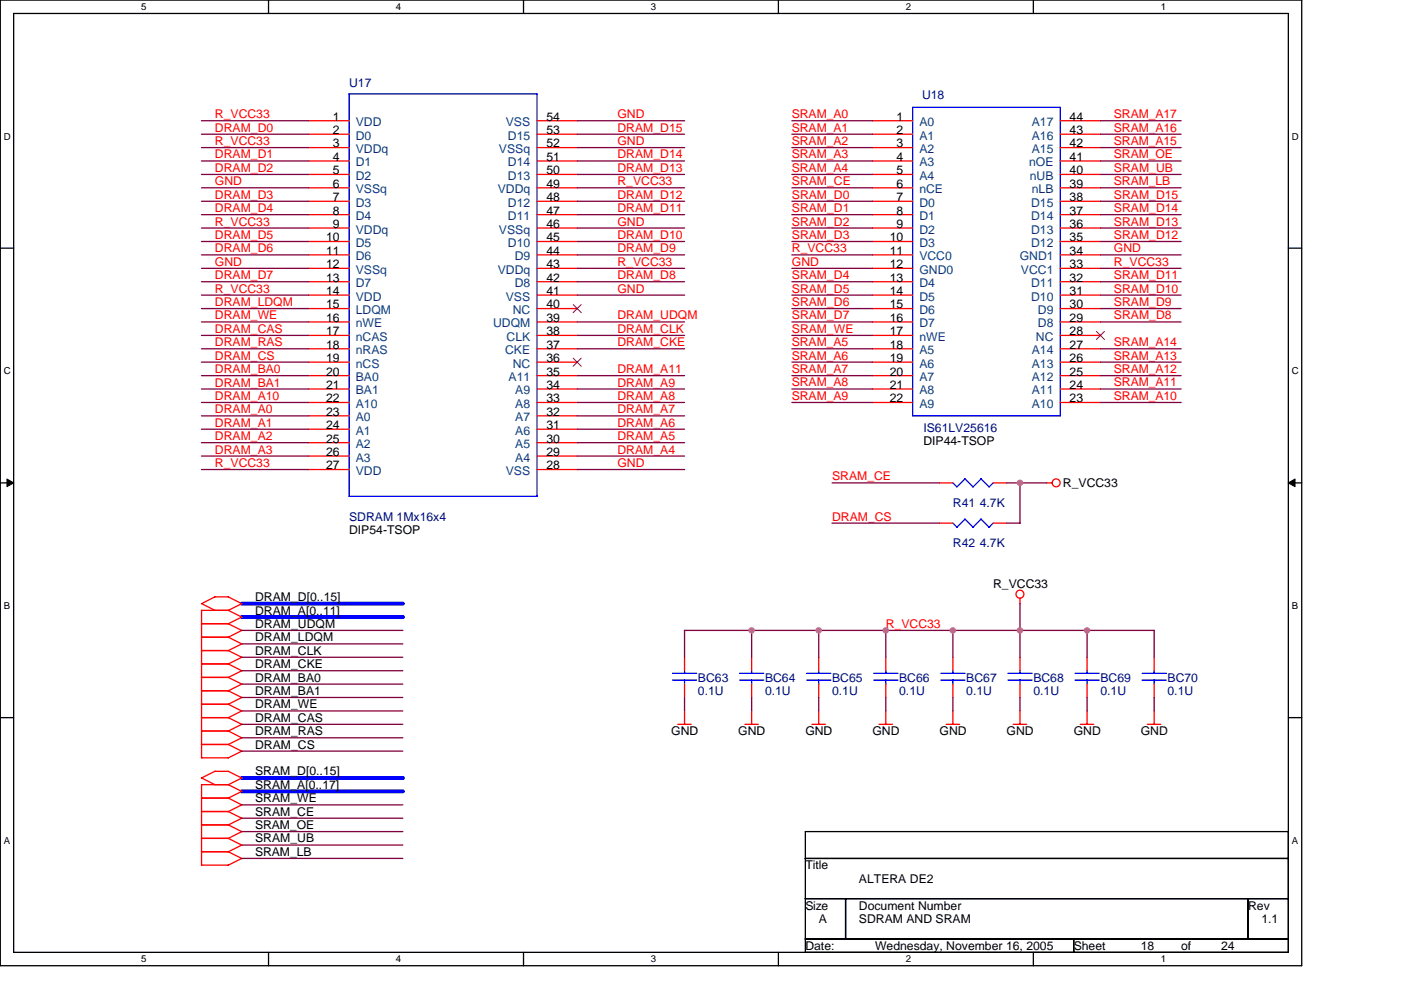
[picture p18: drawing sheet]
<svg xmlns="http://www.w3.org/2000/svg" width="297mm" height="210mm" viewBox="0 0 297 210" stroke-linecap="round" stroke-linejoin="round" font-family="sans-serif">
<defs><g id="words">
<g font-size="2.6" fill="#000080">
<text x="74" y="18.5">U17</text>
<text x="195.5" y="21.1">U18</text>
<text x="195.8" y="91.7">IS61LV25616</text>
<text x="202" y="107.6">R41 4.7K</text>
<text x="74" y="110.4">SDRAM 1Mx16x4</text>
<text x="202" y="116.1">R42 4.7K</text>
<text x="148" y="144.6">BC63</text>
<text x="148" y="147.4">0.1U</text>
<text x="162.2" y="144.6">BC64</text>
<text x="162.2" y="147.4">0.1U</text>
<text x="176.4" y="144.6">BC65</text>
<text x="176.4" y="147.4">0.1U</text>
<text x="190.6" y="144.6">BC66</text>
<text x="190.6" y="147.4">0.1U</text>
<text x="204.9" y="144.6">BC67</text>
<text x="204.9" y="147.4">0.1U</text>
<text x="219.1" y="144.6">BC68</text>
<text x="219.1" y="147.4">0.1U</text>
<text x="233.3" y="144.6">BC69</text>
<text x="233.3" y="147.4">0.1U</text>
<text x="247.5" y="144.6">BC70</text>
<text x="247.5" y="147.4">0.1U</text>
</g>
<g font-size="2.6" fill="#f00">
<text x="45.6" y="25.1">R_VCC33</text>
<text x="45.6" y="27.9">DRAM_D0</text>
<text x="130.9" y="27.9">DRAM_D15</text>
<text x="130.9" y="25.1">GND</text>
<text x="167.9" y="27.9">SRAM_A1</text>
<text x="167.9" y="25.1">SRAM_A0</text>
<text x="236.2" y="25.1">SRAM_A17</text>
<text x="236.2" y="27.9">SRAM_A16</text>
<text x="45.6" y="33.6">DRAM_D1</text>
<text x="45.6" y="30.8">R_VCC33</text>
<text x="130.9" y="33.6">DRAM_D14</text>
<text x="130.9" y="30.8">GND</text>
<text x="167.9" y="33.6">SRAM_A3</text>
<text x="167.9" y="30.8">SRAM_A2</text>
<text x="236.2" y="30.8">SRAM_A15</text>
<text x="236.2" y="33.6">SRAM_OE</text>
<text x="45.6" y="36.4">DRAM_D2</text>
<text x="45.6" y="39.3">GND</text>
<text x="130.9" y="36.4">DRAM_D13</text>
<text x="130.9" y="39.3">R_VCC33</text>
<text x="167.9" y="36.4">SRAM_A4</text>
<text x="167.9" y="39.3">SRAM_CE</text>
<text x="236.2" y="39.3">SRAM_LB</text>
<text x="236.2" y="36.4">SRAM_UB</text>
<text x="45.6" y="47.8">R_VCC33</text>
<text x="45.6" y="42.1">DRAM_D3</text>
<text x="45.6" y="45">DRAM_D4</text>
<text x="130.9" y="45">DRAM_D11</text>
<text x="130.9" y="42.1">DRAM_D12</text>
<text x="130.9" y="47.8">GND</text>
<text x="167.9" y="42.1">SRAM_D0</text>
<text x="167.9" y="45">SRAM_D1</text>
<text x="167.9" y="47.8">SRAM_D2</text>
<text x="236.2" y="42.1">SRAM_D15</text>
<text x="236.2" y="47.8">SRAM_D13</text>
<text x="236.2" y="45">SRAM_D14</text>
<text x="45.6" y="53.5">DRAM_D6</text>
<text x="45.6" y="50.7">DRAM_D5</text>
<text x="130.9" y="53.5">DRAM_D9</text>
<text x="130.9" y="50.7">DRAM_D10</text>
<text x="167.9" y="53.5">R_VCC33</text>
<text x="167.9" y="50.7">SRAM_D3</text>
<text x="236.2" y="50.7">SRAM_D12</text>
<text x="236.2" y="53.5">GND</text>
<text x="45.6" y="59.2">DRAM_D7</text>
<text x="45.6" y="56.4">GND</text>
<text x="130.9" y="56.4">R_VCC33</text>
<text x="130.9" y="59.2">DRAM_D8</text>
<text x="167.9" y="59.2">SRAM_D4</text>
<text x="167.9" y="56.4">GND</text>
<text x="236.2" y="59.2">SRAM_D11</text>
<text x="236.2" y="56.4">R_VCC33</text>
<text x="45.6" y="64.9">DRAM_LDQM</text>
<text x="45.6" y="62.1">R_VCC33</text>
<text x="130.9" y="62.1">GND</text>
<text x="167.9" y="62.1">SRAM_D5</text>
<text x="167.9" y="64.9">SRAM_D6</text>
<text x="236.2" y="64.9">SRAM_D9</text>
<text x="236.2" y="62.1">SRAM_D10</text>
<text x="45.6" y="67.8">DRAM_WE</text>
<text x="45.6" y="70.6">DRAM_CAS</text>
<text x="130.9" y="70.6">DRAM_CLK</text>
<text x="130.9" y="67.8">DRAM_UDQM</text>
<text x="167.9" y="67.8">SRAM_D7</text>
<text x="167.9" y="70.6">SRAM_WE</text>
<text x="236.2" y="67.8">SRAM_D8</text>
<text x="45.6" y="73.4">DRAM_RAS</text>
<text x="45.6" y="76.3">DRAM_CS</text>
<text x="130.9" y="73.4">DRAM_CKE</text>
<text x="167.9" y="73.4">SRAM_A5</text>
<text x="167.9" y="76.3">SRAM_A6</text>
<text x="236.2" y="73.4">SRAM_A14</text>
<text x="236.2" y="76.3">SRAM_A13</text>
<text x="45.6" y="82">DRAM_BA1</text>
<text x="45.6" y="79.1">DRAM_BA0</text>
<text x="130.9" y="79.1">DRAM_A11</text>
<text x="130.9" y="82">DRAM_A9</text>
<text x="167.9" y="79.1">SRAM_A7</text>
<text x="167.9" y="82">SRAM_A8</text>
<text x="236.2" y="79.1">SRAM_A12</text>
<text x="236.2" y="82">SRAM_A11</text>
<text x="45.6" y="87.7">DRAM_A0</text>
<text x="45.6" y="84.8">DRAM_A10</text>
<text x="130.9" y="87.7">DRAM_A7</text>
<text x="130.9" y="84.8">DRAM_A8</text>
<text x="167.9" y="84.8">SRAM_A9</text>
<text x="236.2" y="84.8">SRAM_A10</text>
<text x="45.6" y="93.3">DRAM_A2</text>
<text x="45.6" y="90.5">DRAM_A1</text>
<text x="130.9" y="93.3">DRAM_A5</text>
<text x="130.9" y="90.5">DRAM_A6</text>
<text x="45.6" y="99">R_VCC33</text>
<text x="45.6" y="96.2">DRAM_A3</text>
<text x="130.9" y="96.2">DRAM_A4</text>
<text x="130.9" y="99">GND</text>
<text x="176.4" y="101.9">SRAM_CE</text>
<text x="176.4" y="110.4">DRAM_CS</text>
<text x="187.8" y="133.2">R_VCC33</text>
</g>
<g font-size="2.6">
<text x="70.6" y="28.4">2</text>
<text x="70.6" y="25.6">1</text>
<text x="115.8" y="28.4">53</text>
<text x="115.8" y="25.6">54</text>
<text x="190.1" y="25.6">1</text>
<text x="190.1" y="28.4">2</text>
<text x="226.8" y="28.4">43</text>
<text x="226.8" y="25.6">44</text>
<text x="70.6" y="34.1">4</text>
<text x="70.6" y="31.3">3</text>
<text x="115.8" y="34.1">51</text>
<text x="115.8" y="31.3">52</text>
<text x="190.1" y="31.3">3</text>
<text x="190.1" y="34.1">4</text>
<text x="226.8" y="34.1">41</text>
<text x="226.8" y="31.3">42</text>
<text x="70.6" y="37">5</text>
<text x="70.6" y="39.8">6</text>
<text x="115.8" y="37">50</text>
<text x="115.8" y="39.8">49</text>
<text x="190.1" y="37">5</text>
<text x="190.1" y="39.8">6</text>
<text x="226.8" y="39.8">39</text>
<text x="226.8" y="37">40</text>
<text x="70.6" y="42.7">7</text>
<text x="70.6" y="45.5">8</text>
<text x="115.8" y="45.5">47</text>
<text x="115.8" y="42.7">48</text>
<text x="190.1" y="42.7">7</text>
<text x="190.1" y="45.5">8</text>
<text x="226.8" y="45.5">37</text>
<text x="226.8" y="42.7">38</text>
<text x="69.1" y="51.2">10</text>
<text x="70.6" y="48.3">9</text>
<text x="115.8" y="51.2">45</text>
<text x="115.8" y="48.3">46</text>
<text x="188.6" y="51.2">10</text>
<text x="190.1" y="48.3">9</text>
<text x="226.8" y="51.2">35</text>
<text x="226.8" y="48.3">36</text>
<text x="69.1" y="54">11</text>
<text x="69.1" y="59.7">13</text>
<text x="69.1" y="56.9">12</text>
<text x="115.8" y="59.7">42</text>
<text x="115.8" y="54">44</text>
<text x="115.8" y="56.9">43</text>
<text x="188.6" y="54">11</text>
<text x="188.6" y="56.9">12</text>
<text x="188.6" y="59.7">13</text>
<text x="226.8" y="59.7">32</text>
<text x="226.8" y="56.9">33</text>
<text x="226.8" y="54">34</text>
<text x="69.1" y="65.4">15</text>
<text x="69.1" y="62.6">14</text>
<text x="115.8" y="62.6">41</text>
<text x="115.8" y="65.4">40</text>
<text x="188.6" y="62.6">14</text>
<text x="188.6" y="65.4">15</text>
<text x="226.8" y="65.4">30</text>
<text x="226.8" y="62.6">31</text>
<text x="69.1" y="71.1">17</text>
<text x="69.1" y="68.3">16</text>
<text x="115.8" y="71.1">38</text>
<text x="115.8" y="68.3">39</text>
<text x="188.6" y="68.3">16</text>
<text x="188.6" y="71.1">17</text>
<text x="226.8" y="71.1">28</text>
<text x="226.8" y="68.3">29</text>
<text x="69.1" y="74">18</text>
<text x="69.1" y="76.8">19</text>
<text x="115.8" y="74">37</text>
<text x="115.8" y="76.8">36</text>
<text x="188.6" y="76.8">19</text>
<text x="188.6" y="74">18</text>
<text x="226.8" y="76.8">26</text>
<text x="226.8" y="74">27</text>
<text x="69.1" y="79.7">20</text>
<text x="69.1" y="82.5">21</text>
<text x="115.8" y="82.5">34</text>
<text x="115.8" y="79.7">35</text>
<text x="188.6" y="82.5">21</text>
<text x="188.6" y="79.7">20</text>
<text x="226.8" y="82.5">24</text>
<text x="226.8" y="79.7">25</text>
<text x="69.1" y="88.2">23</text>
<text x="69.1" y="85.3">22</text>
<text x="115.8" y="88.2">32</text>
<text x="115.8" y="85.3">33</text>
<text x="188.6" y="85.3">22</text>
<text x="226.8" y="85.3">23</text>
<text x="69.1" y="91">24</text>
<text x="69.1" y="93.9">25</text>
<text x="115.8" y="93.9">30</text>
<text x="115.8" y="91">31</text>
<text x="195.8" y="94.5">DIP44-TSOP</text>
<text x="69.1" y="96.7">26</text>
<text x="69.1" y="99.6">27</text>
<text x="115.8" y="96.7">29</text>
<text x="115.8" y="99.6">28</text>
<text x="225.4" y="103.3">R_VCC33</text>
<text x="74" y="113.3">DIP54-TSOP</text>
<text x="210.6" y="124.7">R_VCC33</text>
<text x="54.1" y="130.3">DRAM_A[0..11]</text>
<text x="54.1" y="127.5">DRAM_D[0..15]</text>
<text x="54.1" y="136">DRAM_LDQM</text>
<text x="54.1" y="133.2">DRAM_UDQM</text>
<text x="54.1" y="138.9">DRAM_CLK</text>
<text x="54.1" y="141.7">DRAM_CKE</text>
<text x="54.1" y="144.6">DRAM_BA0</text>
<text x="54.1" y="147.4">DRAM_BA1</text>
<text x="54.1" y="150.2">DRAM_WE</text>
<text x="54.1" y="153.1">DRAM_CAS</text>
<text x="54.1" y="155.9">DRAM_RAS</text>
<text x="142.3" y="155.9">GND</text>
<text x="156.5" y="155.9">GND</text>
<text x="170.7" y="155.9">GND</text>
<text x="185" y="155.9">GND</text>
<text x="199.2" y="155.9">GND</text>
<text x="213.4" y="155.9">GND</text>
<text x="227.6" y="155.9">GND</text>
<text x="241.9" y="155.9">GND</text>
<text x="54.1" y="158.8">DRAM_CS</text>
<text x="54.1" y="167.3">SRAM_A[0..17]</text>
<text x="54.1" y="164.5">SRAM_D[0..15]</text>
<text x="54.1" y="170.2">SRAM_WE</text>
<text x="54.1" y="173">SRAM_CE</text>
<text x="54.1" y="175.9">SRAM_OE</text>
<text x="54.1" y="178.7">SRAM_UB</text>
<text x="54.1" y="181.5">SRAM_LB</text>
<text x="170.7" y="184.4">Title</text>
<text x="182.1" y="187.2">ALTERA DE2</text>
<text x="170.7" y="192.9">Size</text>
<text x="173.6" y="195.8">A</text>
<text x="182.1" y="192.9">Document Number</text>
<text x="182.1" y="195.8">SDRAM AND SRAM</text>
<text x="264.6" y="192.9">Rev</text>
<text x="267.5" y="195.8">1.1</text>
<text x="170.7" y="201.5">Date:</text>
<text x="185.5" y="201.5">Wednesday, November 16, 2005</text>
<text x="227.6" y="201.5">Sheet</text>
<text x="241.9" y="201.5">18</text>
<text x="250.4" y="201.5">of</text>
<text x="258.9" y="201.5">24</text>
</g>
<g font-size="2.6" fill="#004080">
<text x="75.4" y="26.8">VDD</text>
<text x="75.4" y="29.6">D0</text>
<text x="107.2" y="26.8">VSS</text>
<text x="107.7" y="29.6">D15</text>
<text x="194.9" y="26.8">A0</text>
<text x="194.9" y="29.6">A1</text>
<text x="218.8" y="29.6">A16</text>
<text x="218.8" y="26.8">A17</text>
<text x="75.4" y="32.5">VDDq</text>
<text x="75.4" y="35.3">D1</text>
<text x="105.8" y="32.5">VSSq</text>
<text x="107.7" y="35.3">D14</text>
<text x="194.9" y="32.5">A2</text>
<text x="194.9" y="35.3">A3</text>
<text x="218.2" y="35.3">nOE</text>
<text x="218.8" y="32.5">A15</text>
<text x="75.4" y="41">VSSq</text>
<text x="75.4" y="38.2">D2</text>
<text x="105.5" y="41">VDDq</text>
<text x="107.7" y="38.2">D13</text>
<text x="194.9" y="38.2">A4</text>
<text x="194.9" y="41">nCE</text>
<text x="218.3" y="38.2">nUB</text>
<text x="218.8" y="41">nLB</text>
<text x="75.4" y="43.9">D3</text>
<text x="75.4" y="46.7">D4</text>
<text x="107.7" y="46.7">D11</text>
<text x="107.7" y="43.9">D12</text>
<text x="194.9" y="43.9">D0</text>
<text x="194.9" y="46.7">D1</text>
<text x="218.6" y="46.7">D14</text>
<text x="218.6" y="43.9">D15</text>
<text x="75.4" y="49.5">VDDq</text>
<text x="75.4" y="52.4">D5</text>
<text x="105.8" y="49.5">VSSq</text>
<text x="107.7" y="52.4">D10</text>
<text x="194.9" y="49.5">D2</text>
<text x="194.9" y="52.4">D3</text>
<text x="218.6" y="52.4">D12</text>
<text x="218.6" y="49.5">D13</text>
<text x="75.4" y="58.1">VSSq</text>
<text x="75.4" y="55.2">D6</text>
<text x="105.5" y="58.1">VDDq</text>
<text x="109.1" y="55.2">D9</text>
<text x="194.9" y="55.2">VCC0</text>
<text x="194.9" y="58.1">GND0</text>
<text x="216.2" y="55.2">GND1</text>
<text x="216.5" y="58.1">VCC1</text>
<text x="75.4" y="63.8">VDD</text>
<text x="75.4" y="60.9">D7</text>
<text x="107.2" y="63.8">VSS</text>
<text x="109.1" y="60.9">D8</text>
<text x="194.9" y="60.9">D4</text>
<text x="194.9" y="63.8">D5</text>
<text x="218.6" y="63.8">D10</text>
<text x="218.6" y="60.9">D11</text>
<text x="75.4" y="66.6">LDQM</text>
<text x="75.4" y="69.4">nWE</text>
<text x="104.5" y="69.4">UDQM</text>
<text x="108.7" y="66.6">NC</text>
<text x="194.9" y="66.6">D6</text>
<text x="194.9" y="69.4">D7</text>
<text x="220.1" y="69.4">D8</text>
<text x="220.1" y="66.6">D9</text>
<text x="75.4" y="72.3">nCAS</text>
<text x="75.4" y="75.1">nRAS</text>
<text x="75.4" y="78">nCS</text>
<text x="107.1" y="75.1">CKE</text>
<text x="107.4" y="72.3">CLK</text>
<text x="108.7" y="78">NC</text>
<text x="194.9" y="72.3">nWE</text>
<text x="194.9" y="78">A6</text>
<text x="194.9" y="75.1">A5</text>
<text x="218.8" y="78">A13</text>
<text x="218.8" y="75.1">A14</text>
<text x="219.6" y="72.3">NC</text>
<text x="75.4" y="80.8">BA0</text>
<text x="75.4" y="83.7">BA1</text>
<text x="107.8" y="80.8">A11</text>
<text x="109.3" y="83.7">A9</text>
<text x="194.9" y="83.7">A8</text>
<text x="194.9" y="80.8">A7</text>
<text x="218.8" y="83.7">A11</text>
<text x="218.8" y="80.8">A12</text>
<text x="75.4" y="86.5">A10</text>
<text x="75.4" y="89.4">A0</text>
<text x="109.3" y="89.4">A7</text>
<text x="109.3" y="86.5">A8</text>
<text x="194.9" y="86.5">A9</text>
<text x="218.8" y="86.5">A10</text>
<text x="75.4" y="92.2">A1</text>
<text x="75.4" y="95.1">A2</text>
<text x="109.3" y="95.1">A5</text>
<text x="109.3" y="92.2">A6</text>
<text x="75.4" y="100.8">VDD</text>
<text x="75.4" y="97.9">A3</text>
<text x="107.2" y="100.8">VSS</text>
<text x="109.3" y="97.9">A4</text>
</g>
<g font-size="2">
<text x="29.9" y="2.1">5</text>
<text x="83.9" y="2.1">4</text>
<text x="138" y="2.1">3</text>
<text x="192" y="2.1">2</text>
<text x="246.1" y="2.1">1</text>
<text x=".8" y="29.6">D</text>
<text x="273.9" y="29.6">D</text>
<text x=".8" y="79.4">C</text>
<text x="273.9" y="79.4">C</text>
<text x=".8" y="129.2">B</text>
<text x="273.9" y="129.2">B</text>
<text x=".8" y="178.9">A</text>
<text x="273.9" y="178.9">A</text>
<text x="29.9" y="204.1">5</text>
<text x="83.9" y="204.1">4</text>
<text x="138" y="204.1">3</text>
<text x="192" y="204.1">2</text>
<text x="246.1" y="204.1">1</text>
</g>
</g></defs>
<path d="M.1 0h275.9v204.8h-275.9zM2.9 2.9h270.3v199.1h-270.3z" fill="none" stroke="#000" stroke-width=".28"/>
<g fill="#fff">
<path d="M29.9 .3h1.1v2.3h-1.1z"/>
<path d="M29.9 202.3h1.1v2.3h-1.1z"/>
</g>
<path d="M56.9 0v2.9M56.9 202v2.8" fill="none" stroke="#000" stroke-width=".28"/>
<g fill="#fff">
<path d="M83.9 .3h1.2v2.3h-1.2z"/>
<path d="M83.9 202.3h1.2v2.3h-1.2z"/>
</g>
<path d="M111 0v2.9M111 202v2.8" fill="none" stroke="#000" stroke-width=".28"/>
<g fill="#fff">
<path d="M138 .3h1.1v2.3h-1.1z"/>
<path d="M138 202.3h1.1v2.3h-1.1z"/>
</g>
<path d="M165 0v2.9M165 202v2.8" fill="none" stroke="#000" stroke-width=".28"/>
<g fill="#fff">
<path d="M192 .3h1.2v2.3h-1.2z"/>
<path d="M192 202.3h1.2v2.3h-1.2z"/>
</g>
<path d="M219.1 0v2.9M219.1 202v2.8" fill="none" stroke="#000" stroke-width=".28"/>
<g fill="#fff">
<path d="M246.1 .3h1.1v2.3h-1.1z"/>
<path d="M246.1 202.3h1.1v2.3h-1.1z"/>
<path d="M.8 27.7h1.5v2.3h-1.5z"/>
<path d="M273.9 27.7h1.5v2.3h-1.5z"/>
<path d="M.8 77.5h1.5v2.3h-1.5z"/>
<path d="M273.9 77.5h1.5v2.3h-1.5z"/>
</g>
<path d="M.1 52.6h2.8M273.2 52.6h2.8" fill="none" stroke="#000" stroke-width=".28"/>
<g fill="#fff">
<path d="M.8 127.3h1.4v2.3h-1.4z"/>
<path d="M273.9 127.3h1.3v2.3h-1.3z"/>
</g>
<path d="M.1 102.4h2.8M273.2 102.4h2.8" fill="none" stroke="#000" stroke-width=".28"/>
<path d="M1.5 101.6l1.4 .8-1.4 .8zM273.2 102.4l1.4-.8v1.6z" fill="#000" stroke="#000" stroke-width=".21"/>
<g fill="#fff">
<path d="M.8 177.1h1.4v2.3h-1.4z"/>
<path d="M273.9 177.1h1.3v2.3h-1.3z"/>
</g>
<path d="M.1 152.2h2.8M273.2 152.2h2.8M170.7 176.4h102.5v25.6h-102.5zM170.7 182.1h102.5M170.7 190.6h102.5M170.7 199.2h102.5M179.3 190.6v8.6M227.6 199.2v2.8M264.6 190.6v8.6" fill="none" stroke="#000" stroke-width=".28"/>
<g fill="none" stroke="#f00" stroke-width=".28">
<path d="M65.5 25.6h8.5M65.5 28.5h8.5M65.5 31.3h8.5M65.5 37h8.5M65.5 34.1h8.5M65.5 39.8h8.5M113.9 25.6h8.5M113.9 28.5h8.5M113.9 31.3h8.5M113.9 37h8.5M113.9 34.1h8.5M113.9 39.8h8.5"/>
<path d="M185 25.6h8.5M185 28.5h8.5M185 31.3h8.5M185 37h8.5M185 34.1h8.5M185 39.8h8.5M224.8 25.6h8.5M224.8 28.5h8.5M224.8 31.3h8.5M224.8 37h8.5M224.8 34.1h8.5M224.8 39.8h8.5"/>
<path d="M65.5 42.7h8.5M65.5 45.5h8.5M65.5 48.4h8.5M65.5 51.2h8.5M65.5 54.1h8.5M65.5 56.9h8.5M65.5 59.8h8.5M113.9 42.7h8.5M113.9 45.5h8.5M113.9 48.4h8.5M113.9 51.2h8.5M113.9 54.1h8.5"/>
<path d="M113.9 56.9h8.5M113.9 59.8h8.5M185 42.7h8.5M185 45.5h8.5M185 48.4h8.5M185 51.2h8.5M185 54.1h8.5M185 56.9h8.5M185 59.8h8.5M224.8 42.7h8.5M224.8 45.5h8.5M224.8 48.4h8.5"/>
<path d="M224.8 51.2h8.5M224.8 54.1h8.5M224.8 56.9h8.5M224.8 59.8h8.5M65.5 62.6h8.5M65.5 65.4h8.5M65.5 68.3h8.5M65.5 71.1h8.5M65.5 79.7h8.5M65.5 76.8h8.5M65.5 74h8.5M113.9 62.6h8.5"/>
<path d="M113.9 65.4h8.5M113.9 68.3h8.5M113.9 71.1h8.5M113.9 79.7h8.5M113.9 76.8h8.5M113.9 74h8.5M185 62.6h8.5M185 65.4h8.5M185 68.3h8.5M185 71.1h8.5M185 79.7h8.5M185 76.8h8.5"/>
<path d="M185 74h8.5M224.8 62.6h8.5M224.8 65.4h8.5M224.8 68.3h8.5M224.8 71.1h8.5M224.8 79.7h8.5M224.8 76.8h8.5M224.8 74h8.5M65.5 85.4h8.5M65.5 82.5h8.5M65.5 88.2h8.5M65.5 91h8.5"/>
<path d="M65.5 93.9h8.5M65.5 96.7h8.5M65.5 99.6h8.5M113.9 85.4h8.5M113.9 82.5h8.5M113.9 88.2h8.5M113.9 91h8.5M113.9 93.9h8.5M113.9 96.7h8.5M113.9 99.6h8.5M185 85.4h8.5M185 82.5h8.5"/>
<path d="M224.8 85.4h8.5M224.8 82.5h8.5M199.2 102.4h2.8M199.2 111h2.8M210.6 102.4h2.8M210.6 111h2.8M221.9 102.4h1.2M42.7 132.3h5.7M42.7 138h5.7M42.7 135.1h5.7M42.7 128l2.9 1.5M48.4 129.5l2.9 1.4"/>
<path d="M48.4 138l2.9 1.4M48.4 126.6l2.9 1.5M48.4 129.5l-5.7-.1v31.3h5.7l2.9-1.4M48.4 126.6h-2.8l-2.9 1.4M51.3 130.9l-2.9 1.4 2.9 1.4M51.3 136.6l-2.9 1.4M51.3 133.7l-2.9 1.4 2.9 1.5M51.3 139.4l-2.9 1.4 2.9 1.5M51.3 128l-2.9 1.5M145.1 139.4v2.9M159.4 139.4v2.9M173.6 139.4v2.9"/>
<path d="M187.8 139.4v2.9M202 139.4v2.9M216.3 126.9v1.2M216.3 139.4v2.9M230.5 139.4v2.9M244.7 139.4v2.9M42.7 140.8h5.7M42.7 143.7h5.7M42.7 146.5h5.7M42.7 149.4h5.7M42.7 152.2h5.7M42.7 155h5.7"/>
<path d="M42.7 157.9h5.7M48.4 146.5l2.9 1.5M48.4 149.4l2.9 1.4M48.4 155l2.9 1.5M51.3 142.3l-2.9 1.4 2.9 1.4M51.3 145.1l-2.9 1.4M51.3 147.9l-2.9 1.5M51.3 150.8l-2.9 1.4 2.9 1.4M51.3 153.6l-2.9 1.5M51.3 156.5l-2.9 1.4 2.9 1.4M143.7 153.6h2.9M145.1 145.1v2.8"/>
<path d="M145.1 150.8v2.8M157.9 153.6h2.9M159.4 145.1v2.8M159.4 150.8v2.8M172.1 153.6h2.9M173.6 145.1v2.8M173.6 150.8v2.8M186.4 153.6h2.8M187.8 145.1v2.8M187.8 150.8v2.8M200.6 153.6h2.9M202 145.1v2.8"/>
<path d="M202 150.8v2.8M214.8 153.6h2.9M216.3 145.1v2.8M216.3 150.8v2.8M229 153.6h2.9M230.5 145.1v2.8M230.5 150.8v2.8M243.3 153.6h2.8M244.7 145.1v2.8M244.7 150.8v2.8M42.7 169.3h5.7M42.7 172.1h5.7"/>
<path d="M42.7 175h5.7M42.7 177.8h5.7M48.4 163.6l2.9 1.4M48.4 169.3l2.9 1.4M48.4 172.1l2.9 1.5M48.4 166.4h-5.7v17.1h5.7l2.9-1.4M48.4 163.6h-2.8l-2.9 1.4 2.9 1.4M51.3 167.9l-2.9 1.4M51.3 165l-2.9 1.4 2.9 1.5M51.3 170.7l-2.9 1.4M51.3 173.5l-2.9 1.5 2.9 1.4M51.3 176.4l-2.9 1.4 2.9 1.5"/>
<path d="M51.3 179.2l-2.9 1.5M42.7 180.7h5.7M48.4 180.7l2.9 1.4"/>
<circle cx="223.9" cy="102.4" r=".84"/>
<circle cx="216.2" cy="126" r=".84"/>
</g>
<g fill="none" stroke="#00f" stroke-width=".28">
<path d="M74 19.9h39.9v85.4h-39.9zM193.5 22.8h31.3v65.4h-31.3zM202 102.4l.9 .9M202 110.9l.9 .9M206.3 103.3l-1.7-1.7-1.7 1.7M209.7 103.3l-1.7-1.7-1.7 1.7M209.7 111.8l-1.7-1.7-1.7 1.7-1.7-1.7-1.7 1.7M210.6 102.4l-.9 .9M210.6 111l-.9 .8M142.6 144.3h5.1M142.6 142.8h5.1M145.1 142.3v.5"/>
<path d="M145.1 144.2v.9M156.8 144.3h5.1M156.8 142.8h5.1M159.4 142.3v.5M159.4 144.2v.9M171 144.3h5.2M171 142.8h5.2M173.6 142.3v.5M173.6 144.2v.9M185.2 144.3h5.2M185.2 142.8h5.2M187.8 142.3v.5"/>
<path d="M187.8 144.2v.9M199.5 144.3h5.1M199.5 142.8h5.1M202 142.3v.5M202 144.2v.9M213.7 144.3h5.1M213.7 142.8h5.1M216.3 142.3v.5M216.3 144.2v.9M227.9 144.3h5.2M227.9 142.8h5.2M230.5 142.3v.5"/>
<path d="M230.5 144.2v.9M242.1 144.3h5.2M242.1 142.8h5.2M244.7 142.3v.5M244.7 144.2v.9"/>
</g>
<path d="M121.5 76l1.8 1.7M121.5 64.6l1.8 1.7M123.2 76l-1.7 1.7M123.2 64.6l-1.7 1.7M232.5 70.3l1.7 1.7M234.2 70.3l-1.8 1.7" fill="none" stroke="#804000" stroke-width=".21"/>
<path d="M51.3 130.9h34.1M51.3 128h34.1M51.3 165h34.1M51.3 167.9h34.1" fill="none" stroke="#00f" stroke-width=".85"/>
<g fill="none" stroke="#800040" stroke-width=".28">
<path d="M42.7 37h22.8M42.7 34.1h22.8M42.7 25.6h22.8M42.7 31.3h22.8M42.7 28.5h22.8M42.7 39.8h22.8M122.4 37h22.7M122.4 39.8h22.7M122.4 34.1h22.7M122.4 28.5h22.7M122.4 25.6h22.8M122.4 31.3h22.8"/>
<path d="M167.9 37h17.1M167.9 39.8h17.1M167.9 34.1h17.1M167.9 25.6h17.1M167.9 31.3h17.1M167.9 28.5h17.1M233.3 37h17.1M233.3 39.8h17.1M233.3 34.1h17.1M233.3 25.6h17.1M233.3 31.3h17.1M233.3 28.5h17.1"/>
<path d="M42.7 54.1h22.8M42.7 45.5h22.8M42.7 48.4h22.8M42.7 59.8h22.8M42.7 42.7h22.8M42.7 51.2h22.8M42.7 56.9h22.8M122.4 54.1h22.7M122.4 45.5h22.7M122.4 56.9h22.7M122.4 59.8h22.7M122.4 42.7h22.7"/>
<path d="M122.4 51.2h22.7M122.4 48.4h22.8M167.9 54.1h17.1M167.9 45.5h17.1M167.9 56.9h17.1M167.9 48.4h17.1M167.9 59.8h17.1M167.9 42.7h17.1M167.9 51.2h17.1M233.3 54.1h17.1M233.3 45.5h17.1M233.3 56.9h17.1"/>
<path d="M233.3 48.4h17.1M233.3 59.8h17.1M233.3 42.7h17.1M233.3 51.2h17.1M42.7 71.1h22.8M42.7 65.4h22.8M42.7 79.7h22.8M42.7 68.3h22.8M42.7 74h22.8M42.7 76.8h22.8M42.7 62.6h22.8M122.4 71.1h22.7"/>
<path d="M122.4 79.7h22.7M122.4 68.3h22.7M122.4 74h22.7M122.4 62.6h22.8M167.9 71.1h17.1M167.9 65.4h17.1M167.9 79.7h17.1M167.9 68.3h17.1M167.9 74h17.1M167.9 76.8h17.1M167.9 62.6h17.1M233.3 65.4h17.1"/>
<path d="M233.3 79.7h17.1M233.3 68.3h17.1M233.3 74h17.1M233.3 76.8h17.1M233.3 62.6h17.1M42.7 82.5h22.8M42.7 93.9h22.8M42.7 99.6h22.8M42.7 88.2h22.8M42.7 91h22.8M42.7 96.7h22.8M42.7 85.4h22.8"/>
<path d="M122.4 82.5h22.7M122.4 93.9h22.7M122.4 88.2h22.7M122.4 91h22.7M122.4 96.7h22.7M122.4 85.4h22.7M122.4 99.6h22.8M167.9 82.5h17.1M167.9 85.4h17.1M233.3 82.5h17.1M233.3 85.4h17.1M176.4 111h22.8"/>
<path d="M176.4 102.4h22.8M213.4 102.4h8.6M216.3 102.4v8.6h-2.9M51.2 136.6h34.2M51.2 139.4h34.2M51.3 133.7h34.1M145.1 139.4v-5.7h99.6v5.7M159.4 133.7v5.7M173.6 133.7v5.7M187.8 133.7v5.7M202 133.7v5.7M216.3 128v11.4"/>
<path d="M230.5 133.7v5.7M51.2 142.3h34.2M51.2 145.1h34.2M51.2 147.9h34.2M51.2 150.8h34.2M51.2 153.6h34.2M51.2 156.5h34.2M51.2 159.3h34.2M145.1 147.9v2.9M159.4 147.9v2.9M173.6 147.9v2.9M187.8 147.9v2.9"/>
<path d="M202 147.9v2.9M216.3 147.9v2.9M230.5 147.9v2.9M244.7 147.9v2.9M51.2 170.7h34.2M51.2 173.5h34.2M51.2 176.4h34.2M51.2 179.2h34.2M51.2 182.1h34.2"/>
</g>
<g fill="#f0f" stroke="#f0f" stroke-width=".28">
<circle cx="187.8" cy="133.7" r=".56"/>
<circle cx="202" cy="133.7" r=".56"/>
<circle cx="216.2" cy="133.7" r=".56"/>
<circle cx="173.6" cy="133.7" r=".56"/>
<circle cx="159.4" cy="133.7" r=".56"/>
<circle cx="230.5" cy="133.7" r=".56"/>
<circle cx="216.2" cy="102.4" r=".57"/>
</g>
<use href="#words"/>
</svg>
